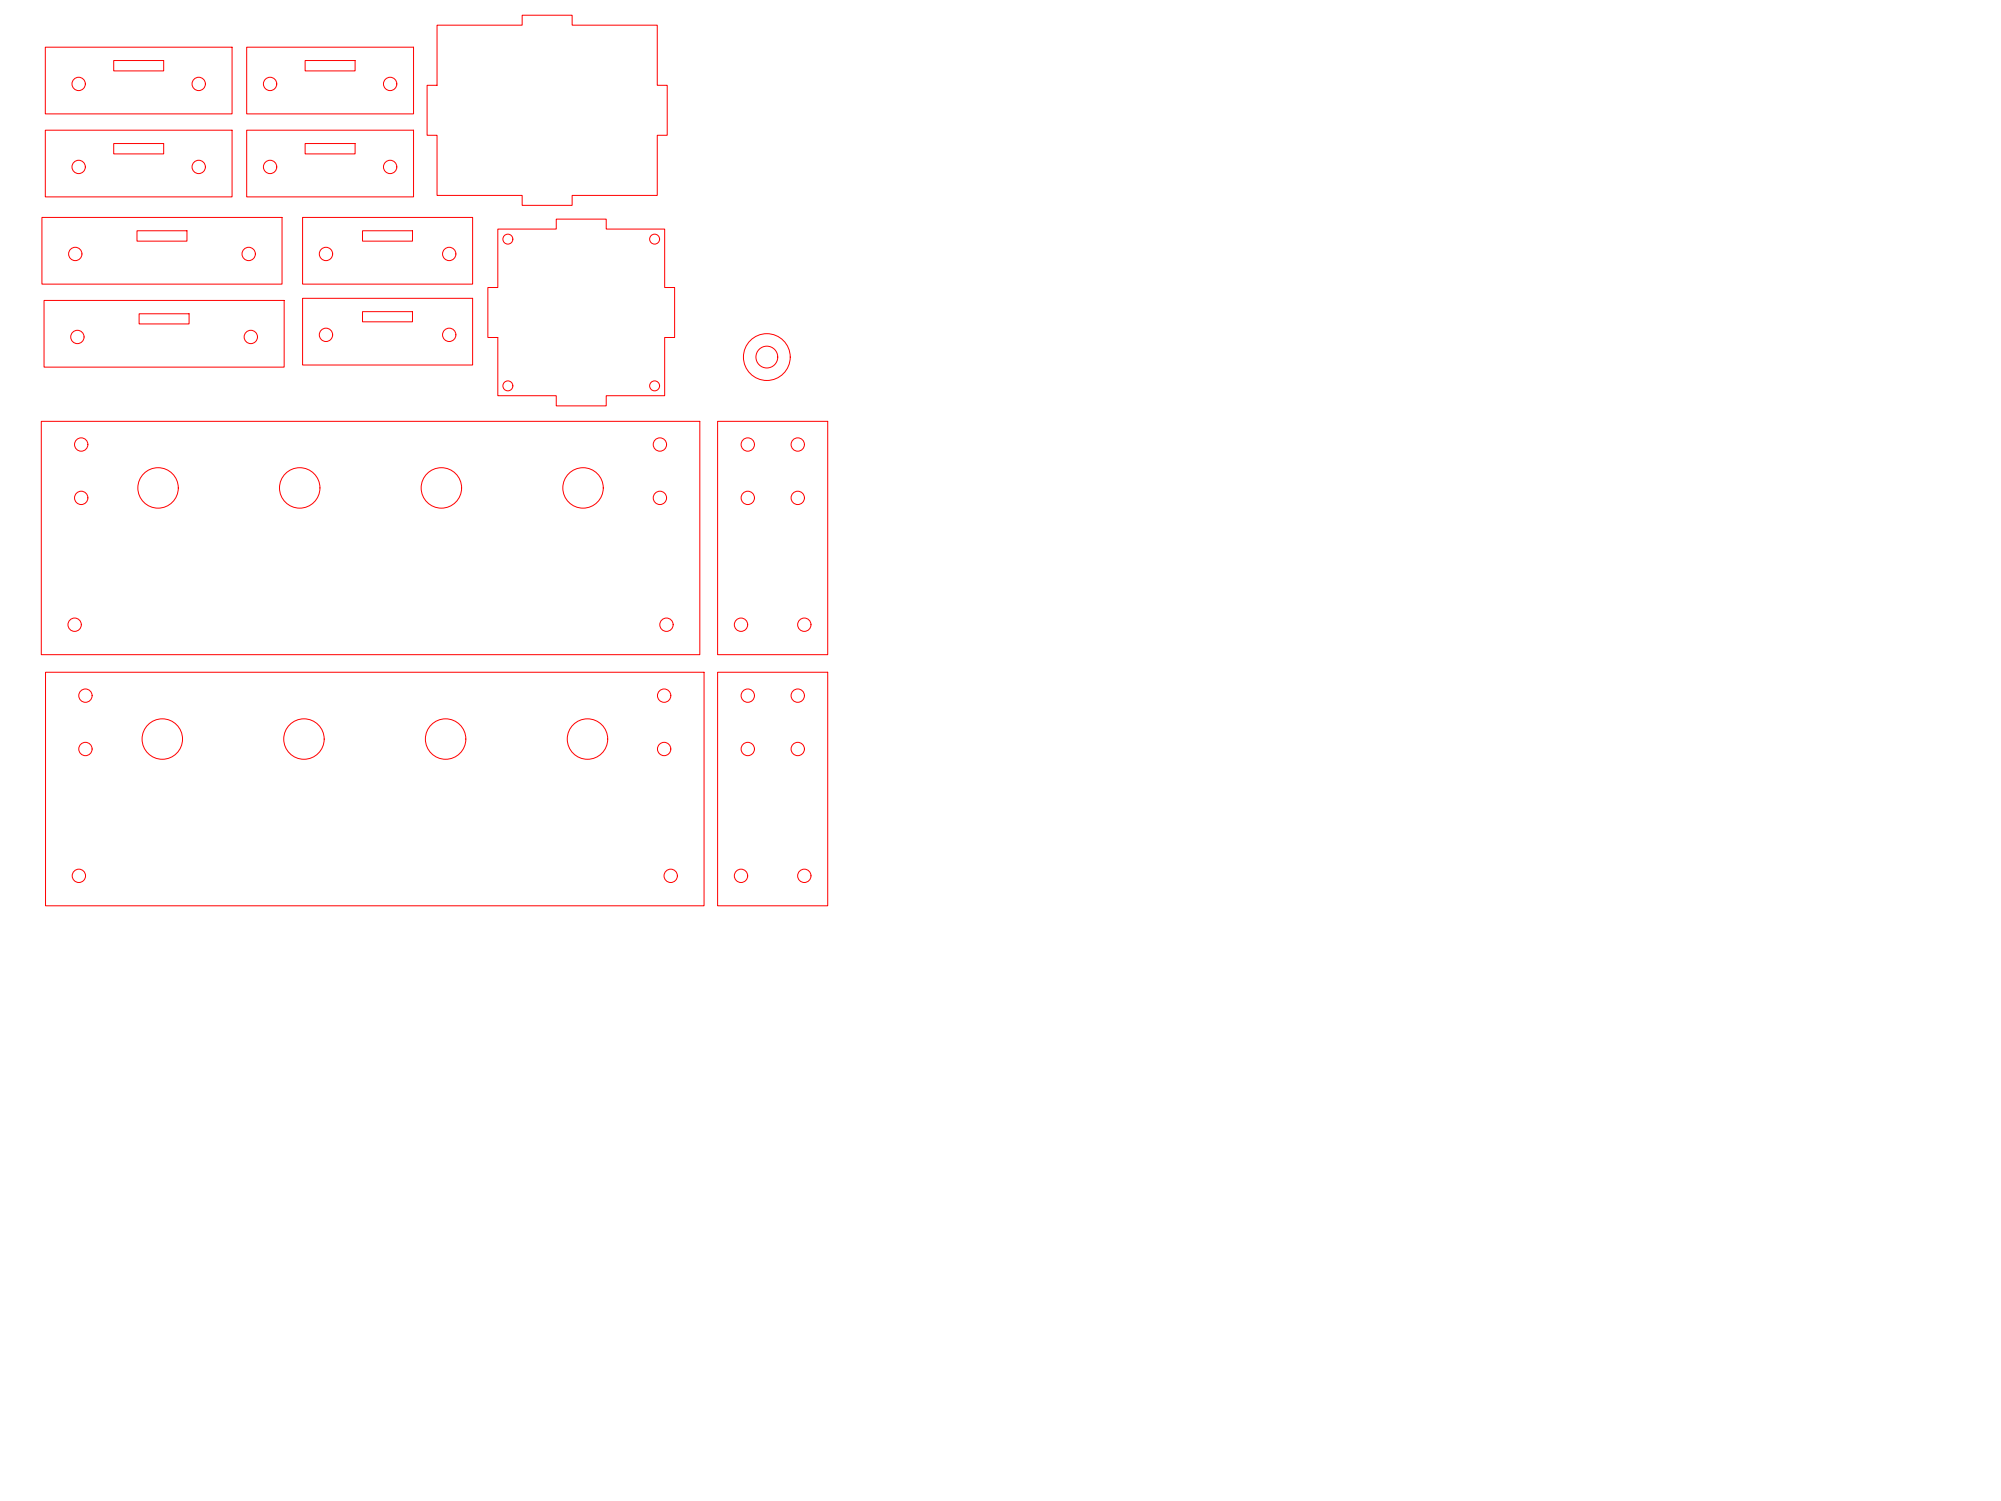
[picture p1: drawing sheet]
<svg xmlns="http://www.w3.org/2000/svg" width="600mm" height="450mm" viewBox="0 0 600 450" stroke-linecap="round" stroke-linejoin="round" font-family="sans-serif">
<!-- layer: Visible (ISO) -->
<g fill="none" stroke="#f00" stroke-width=".3">
<path d="M13.6 14.2h56v20h-56zM34.1 18.2h15v3.1h-15zM74 14.2h50v20h-50zM91.5 18.2h15v3.1h-15zM131.1 7.5h25.5v-2.9h15v2.9h25.5v18.1h3v15h-3v18h-25.5v3h-15v-3h-25.5v-18h-3v-15h3zM13.6 39h56v20h-56zM74 39h50v20h-50zM34.1 43h15v3.2h-15zM91.5 43h15v3.2h-15zM12.6 65.2h72v20h-72zM41.1 69.2h15v3.1h-15zM90.7 65.2h51v20h-51z"/>
<path d="M108.7 69.2h15v3.1h-15zM149.3 68.7h17.5v-3h15v3h17.5v17.5h3v15h-3v17.5h-17.5v3h-15v-3h-17.5v-17.5h-3v-15h3zM13.2 90.1h72v20h-72zM41.7 94.1h15v3h-15zM90.7 89.5h51v20h-51zM108.7 93.5h15v3h-15zM12.4 126.4h197.5v69.9h-197.5zM215.2 126.4h33v69.9h-33zM13.7 201.6h197.4v70h-197.4zM215.2 201.6h33v70h-33z"/>
<circle cx="23.6" cy="25.2" r="2"/>
<circle cx="59.6" cy="25.2" r="2"/>
<circle cx="81" cy="25.2" r="2"/>
<circle cx="117" cy="25.2" r="2"/>
<circle cx="23.6" cy="50.1" r="2"/>
<circle cx="59.6" cy="50.1" r="2"/>
<circle cx="81" cy="50.1" r="2"/>
<circle cx="117" cy="50.1" r="2"/>
<circle cx="22.6" cy="76.2" r="2"/>
<circle cx="74.6" cy="76.2" r="2"/>
<circle cx="97.8" cy="76.2" r="2"/>
<circle cx="134.7" cy="76.2" r="2"/>
<circle cx="152.3" cy="71.7" r="1.49"/>
<circle cx="196.3" cy="71.7" r="1.49"/>
<circle cx="23.2" cy="101.1" r="2"/>
<circle cx="75.2" cy="101.1" r="2"/>
<circle cx="97.8" cy="100.4" r="2"/>
<circle cx="134.7" cy="100.4" r="2"/>
<circle cx="152.3" cy="115.7" r="1.49"/>
<circle cx="196.3" cy="115.7" r="1.49"/>
<circle cx="230" cy="107.1" r="7"/>
<circle cx="230" cy="107.1" r="3.3"/>
<circle cx="24.4" cy="133.3" r="2"/>
<circle cx="197.9" cy="133.3" r="2"/>
<circle cx="224.3" cy="133.3" r="2"/>
<circle cx="239.2" cy="133.3" r="2"/>
<circle cx="24.4" cy="149.3" r="2"/>
<circle cx="47.4" cy="146.3" r="6.1"/>
<circle cx="89.9" cy="146.3" r="6.1"/>
<circle cx="132.4" cy="146.3" r="6.1"/>
<circle cx="174.8" cy="146.3" r="6.1"/>
<circle cx="197.9" cy="149.3" r="2"/>
<circle cx="224.3" cy="149.3" r="2"/>
<circle cx="239.2" cy="149.3" r="2"/>
<circle cx="22.4" cy="187.3" r="2"/>
<circle cx="199.9" cy="187.3" r="2"/>
<circle cx="222.2" cy="187.3" r="2"/>
<circle cx="241.2" cy="187.3" r="2"/>
<circle cx="25.6" cy="208.6" r="2"/>
<circle cx="199.2" cy="208.6" r="2"/>
<circle cx="224.3" cy="208.6" r="2"/>
<circle cx="239.2" cy="208.6" r="2"/>
<circle cx="25.6" cy="224.6" r="2"/>
<circle cx="48.7" cy="221.6" r="6.1"/>
<circle cx="91.2" cy="221.6" r="6.1"/>
<circle cx="133.6" cy="221.6" r="6.1"/>
<circle cx="176.2" cy="221.6" r="6.1"/>
<circle cx="199.2" cy="224.6" r="2"/>
<circle cx="224.3" cy="224.6" r="2"/>
<circle cx="239.2" cy="224.6" r="2"/>
<circle cx="23.7" cy="262.7" r="2"/>
<circle cx="201.1" cy="262.7" r="2"/>
<circle cx="222.2" cy="262.7" r="2"/>
<circle cx="241.2" cy="262.7" r="2"/>
</g>
</svg>
